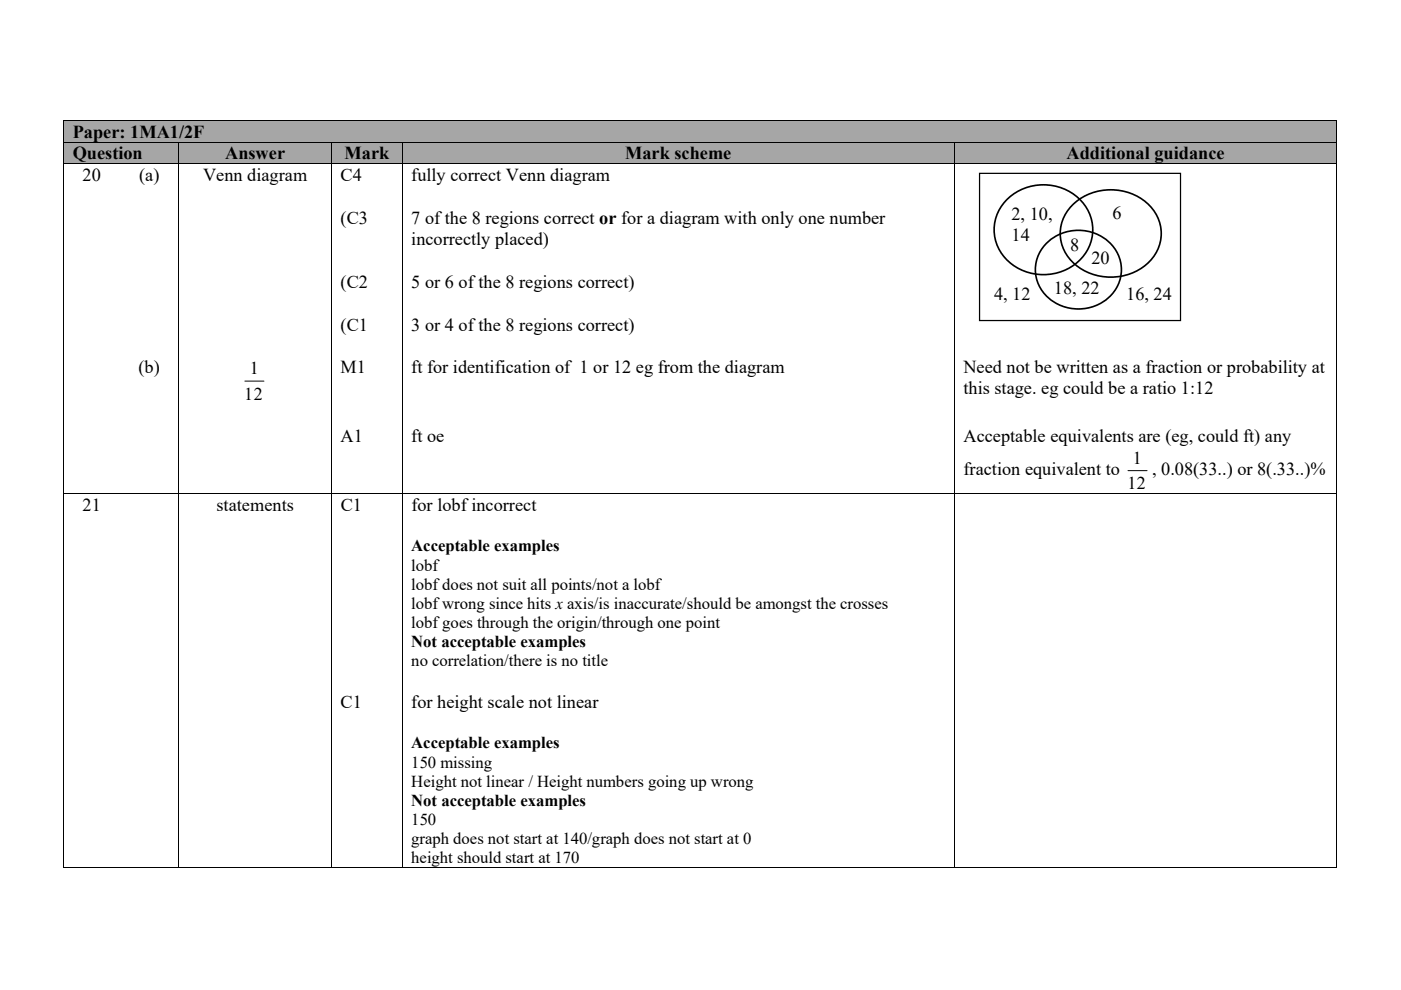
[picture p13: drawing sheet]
<svg xmlns="http://www.w3.org/2000/svg" width="297mm" height="210mm" viewBox="0 0 297 210" stroke-linecap="round" stroke-linejoin="round" font-family="sans-serif">
<defs><g id="words">
<g font-size="3.9">
<text x="15.4" y="29.2">Paper: 1MA1/2F</text>
<text x="15.4" y="33.8">Question</text>
<text x="47.7" y="33.8">Answer</text>
<text x="73.1" y="33.8">Mark</text>
<text x="132.6" y="33.8">Mark scheme</text>
<text x="226.1" y="33.8">Additional guidance</text>
<text x="17.5" y="38.5">20</text>
<text x="29.5" y="38.5">(a)</text>
<text x="43.1" y="38.5">Venn diagram</text>
<text x="72.2" y="38.5">C4</text>
<text x="87.2" y="38.5">fully correct Venn diagram</text>
<text x="72.2" y="47.6">(C3</text>
<text x="87.2" y="47.6">7 of the 8 regions correct or for a diagram with only one number</text>
<text x="214.5" y="46.7">2, 10,</text>
<text x="235.9" y="46.4">6</text>
<text x="87.2" y="52">incorrectly placed)</text>
<text x="214.5" y="51.2">14</text>
<text x="226.9" y="53.3">8</text>
<text x="231.4" y="56">20</text>
<text x="72.2" y="61.1">(C2</text>
<text x="87.2" y="61.1">5 or 6 of the 8 regions correct)</text>
<text x="210.8" y="63.6">4, 12</text>
<text x="223.5" y="62.3">18, 22</text>
<text x="238.8" y="63.6">16, 24</text>
<text x="72.2" y="70.2">(C1</text>
<text x="87.2" y="70.2">3 or 4 of the 8 regions correct)</text>
<text x="29.4" y="79.2">(b)</text>
<text x="72.2" y="79.2">M1</text>
<text x="87.2" y="79.2">ft for identification of 1 or 12 eg from the diagram</text>
<text x="204.3" y="79.2">Need not be written as a fraction or probability at</text>
<text x="204.3" y="83.6">this stage. eg could be a ratio 1:12</text>
<text x="72.2" y="93.7">A1</text>
<text x="87.2" y="93.7">ft oe</text>
<text x="204.3" y="93.7">Acceptable equivalents are (eg, could ft) any</text>
<text x="204.3" y="100.7">fraction equivalent to</text>
<text x="244.3" y="100.7">, 0.08(33..) or 8(.33..)%</text>
<text x="17.5" y="108.4">21</text>
<text x="45.9" y="108.4">statements</text>
<text x="72.2" y="108.4">C1</text>
<text x="87.2" y="108.4">for lobf incorrect</text>
<text x="72.2" y="150.2">C1</text>
<text x="87.2" y="150.2">for height scale not linear</text>
</g>
<g font-size="3.8">
<text x="52.9" y="79.4">1</text>
<text x="51.8" y="84.8">12</text>
<text x="240.2" y="98.4">1</text>
<text x="239" y="103.8">12</text>
</g>
<g font-size="3.5">
<text x="87.2" y="117">Acceptable examples</text>
<text x="87.2" y="121">lobf</text>
<text x="87.2" y="125.1">lobf does not suit all points/not a lobf</text>
<text x="87.2" y="129.1">lobf wrong since hits x axis/is inaccurate/should be amongst the crosses</text>
<text x="87.2" y="133.2">lobf goes through the origin/through one point</text>
<text x="87.2" y="137.3">Not acceptable examples</text>
<text x="87.2" y="141.3">no correlation/there is no title</text>
<text x="87.2" y="158.7">Acceptable examples</text>
<text x="87.2" y="162.8">150 missing</text>
<text x="87.2" y="166.9">Height not linear / Height numbers going up wrong</text>
<text x="87.2" y="170.9">Not acceptable examples</text>
<text x="87.2" y="175">150</text>
<text x="87.2" y="179">graph does not start at 140/graph does not start at 0</text>
<text x="87.2" y="183.1">height should start at 170</text>
</g>
</g></defs>
<g fill="#a6a6a6">
<path d="M13.6 25.6h269.7v4.4h-269.7z"/>
<path d="M15.4 25.6h266.1v4.4h-266.1z"/>
</g>
<path d="M13.4 25.4h.2v.2h-.2zM283.3 25.4h.2v.2h-.2z" fill="#000"/>
<path d="M13.4 25.5h270.1M13.5 25.6v4.4M283.4 25.6v4.4" fill="none" stroke="#000" stroke-width=".21"/>
<g fill="#a6a6a6">
<path d="M13.6 30.2h24.2v4.5h-24.2z"/>
<path d="M15.4 30.2h20.6v4.5h-20.6z"/>
<path d="M38 30.2h32.2v4.5h-32.2z"/>
<path d="M39.8 30.2h28.6v4.5h-28.6z"/>
<path d="M70.4 30.2h14.8v4.5h-14.8z"/>
<path d="M72.2 30.2h11.2v4.5h-11.2z"/>
<path d="M85.4 30.2h116.9v4.5h-116.9z"/>
<path d="M87.2 30.2h113.3v4.5h-113.3z"/>
<path d="M202.5 30.2h80.8v4.5h-80.8z"/>
<path d="M204.3 30.2h77.2v4.5h-77.2z"/>
</g>
<g fill="none" stroke="#000" stroke-width=".21">
<path d="M13.4 30.1h270.1M13.4 34.8h270.1M13.5 30.2v4.5M13.5 34.8v9M37.9 30.2v4.5M37.9 34.8v9M70.3 30.2v4.5M70.3 34.8v9M85.3 30.2v4.5M85.3 34.8v9M202.4 30.2v4.5M202.4 34.8v9"/>
<path d="M283.4 30.2v4.5M283.4 34.8v9M13.5 43.9v13.4M13.5 57.5v8.9M37.9 43.9v13.4M37.9 57.5v8.9M70.3 43.9v13.4M70.3 57.5v8.9M85.3 43.9v13.4M85.3 57.5v8.9M202.4 43.9v13.4M202.4 57.5v8.9"/>
<path d="M283.4 43.9v13.4M283.4 57.5v8.9M13.5 66.6v38M37.9 66.6v38M70.3 66.6v38M85.3 66.6v38M202.4 66.6v38M283.4 66.6v38M51.9 80.8h4.1M239.2 99.8h4M13.4 104.7h270.1M13.5 104.8v79.2"/>
<path d="M37.9 104.8v79.2M70.3 104.8v79.2M85.3 104.8v79.2M202.4 104.8v79.2M283.4 104.8v79.2M13.4 184h24.4M38 184h32.2M70.4 184h14.8M85.4 184h116.9M202.5 184h80.8"/>
</g>
<g fill="#000">
<path d="M13.4 43.8h.2v.1h-.2zM13.4 57.3h.2v.2h-.2zM37.8 43.8h.2v.1h-.2zM37.8 57.3h.2v.2h-.2zM70.2 43.8h.2v.1h-.2zM70.2 57.3h.2v.2h-.2zM85.2 43.8h.2v.1h-.2zM85.2 57.3h.2v.2h-.2zM202.3 43.8h.2v.1h-.2zM202.3 57.3h.2v.2h-.2zM283.3 43.8h.2v.1h-.2zM283.3 57.3h.2v.2h-.2z"/>
<path d="M13.4 66.4h.2v.2h-.2zM37.8 66.4h.2v.2h-.2zM70.2 66.4h.2v.2h-.2zM85.2 66.4h.2v.2h-.2zM202.3 66.4h.2v.2h-.2zM283.3 66.4h.2v.2h-.2zM283.3 183.9h.2v.1h-.2z"/>
</g>
<path d="M213.4 42.4a11 11 0 0 1 17.6 2.9 9.4 9.4 0 0 1-7.2 12.7 10.4 10.4 0 0 1-12.9-8.1 8.9 8.9 0 0 1 2.5-7.5zM222.2 51.3a9.5 9.5 0 0 1 15.2 3.7 8.5 8.5 0 0 1-8.8 10.5 8.5 8.5 0 0 1-8.8-10.5 8.2 8.2 0 0 1 2.4-3.7zM227.5 43.4a11.7 11.7 0 0 1 17.5 1.8 8.5 8.5 0 0 1-3.4 11.9 11.7 11.7 0 0 1-15.6-3.2 8.3 8.3 0 0 1 1.5-10.5z" fill="none" stroke="#000" stroke-width=".35"/>
<path d="M207.7 36.8h42.6v31.2h-42.6z" fill="none" stroke="#000" stroke-width=".26"/>
<use href="#words"/>
</svg>
